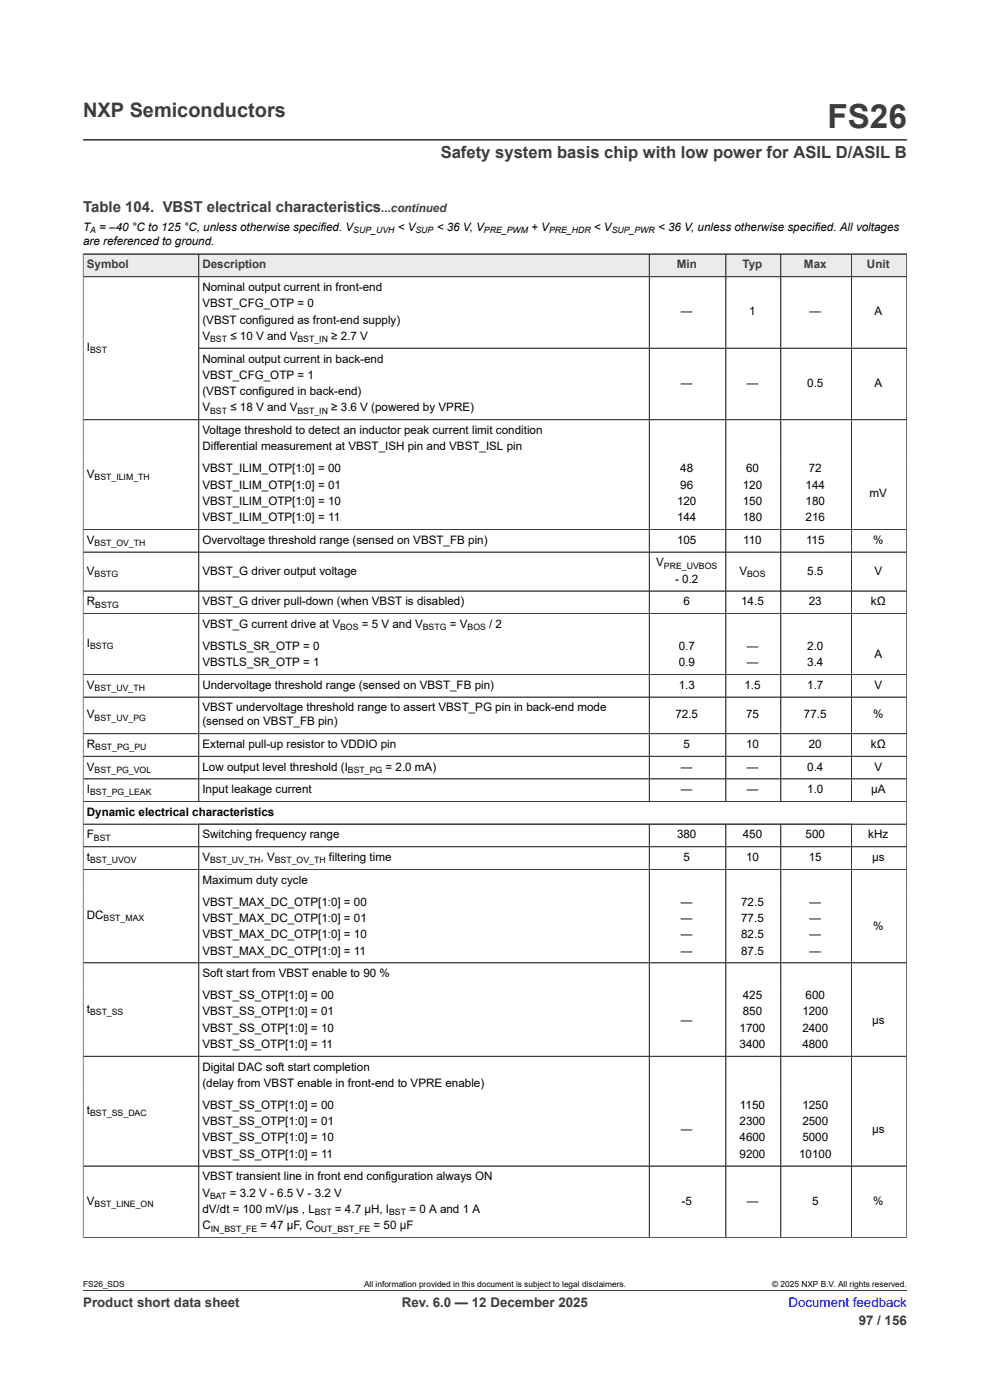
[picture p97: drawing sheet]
<svg xmlns="http://www.w3.org/2000/svg" width="210mm" height="297mm" viewBox="0 0 210 297" stroke-linecap="round" stroke-linejoin="round" font-family="sans-serif">
<defs><g id="words">
<text font-size="7.1" fill="#3c3c3c" x="175.5" y="27.2">FS26</text>
<text font-size="4.2" fill="#3c3c3c" x="17.6" y="24.8">NXP Semiconductors</text>
<text font-size="3.5" fill="#3c3c3c" x="93.5" y="33.5">Safety system basis chip with low power for ASIL D/ASIL B</text>
<text font-size="3.2" fill="#3c3c3c" x="17.6" y="45.1">Table 104. VBST electrical characteristics</text>
<g font-size="2.8" fill="#3c3c3c">
<text x="17.6" y="277.3">Product short data sheet</text>
<text x="85.3" y="277.3">Rev. 6.0 — 12 December 2025</text>
<text x="182.2" y="281">97 / 156</text>
</g>
<text font-size="2.8" fill="#00f" x="167.3" y="277.3">Document feedback</text>
<g font-size="2.5" fill="#3c3c3c">
<text x="80.9" y="45.1">...continued</text>
<text x="18.4" y="56.9">Symbol</text>
<text x="42.9" y="56.9">Description</text>
<text x="143.6" y="56.9">Min</text>
<text x="157.5" y="56.9">Typ</text>
<text x="170.5" y="56.9">Max</text>
<text x="183.9" y="56.9">Unit</text>
</g>
<g font-size="2.5">
<text x="17.6" y="49">T = –40 °C to 125 °C, unless otherwise specified. V</text>
<text x="17.6" y="51.9">are referenced to ground.</text>
<text x="84.4" y="49">&lt; V</text>
<text x="92.6" y="49">&lt; 36 V, V</text>
<text x="112.7" y="49">+ V</text>
<text x="126" y="49">&lt; V</text>
<text x="139.6" y="49">&lt; 36 V, unless otherwise specified. All voltages</text>
<text x="42.9" y="61.7">Nominal output current in front-end</text>
<text x="42.9" y="65.2">VBST_CFG_OTP = 0</text>
<text x="42.9" y="68.7">(VBST configured as front-end supply)</text>
<text x="144.4" y="66.9">—</text>
<text x="158.9" y="66.9">1</text>
<text x="171.7" y="66.9">—</text>
<text x="185.5" y="66.9">A</text>
<text x="18.4" y="74.5">I</text>
<text x="42.9" y="72.1">V</text>
<text x="42.9" y="76.9">Nominal output current in back-end</text>
<text x="48.9" y="72.1">≤ 10 V and V</text>
<text x="70.3" y="72.1">≥ 2.7 V</text>
<text x="42.9" y="80.4">VBST_CFG_OTP = 1</text>
<text x="42.9" y="83.8">(VBST configured in back-end)</text>
<text x="144.4" y="82.1">—</text>
<text x="158.4" y="82.1">—</text>
<text x="171.2" y="82.1">0.5</text>
<text x="185.5" y="82.1">A</text>
<text x="42.9" y="87.3">V</text>
<text x="48.9" y="87.3">≤ 18 V and V</text>
<text x="70.3" y="87.3">≥ 3.6 V (powered by VPRE)</text>
<text x="42.9" y="92.1">Voltage threshold to detect an inductor peak current limit condition</text>
<text x="42.9" y="95.5">Differential measurement at VBST_ISH pin and VBST_ISL pin</text>
<text x="18.4" y="101.3">V</text>
<text x="42.9" y="100.2">VBST_ILIM_OTP[1:0] = 00</text>
<text x="144.3" y="100.2">48</text>
<text x="158.2" y="100.2">60</text>
<text x="171.6" y="100.2">72</text>
<text x="42.9" y="103.7">VBST_ILIM_OTP[1:0] = 01</text>
<text x="42.9" y="107.1">VBST_ILIM_OTP[1:0] = 10</text>
<text x="143.6" y="107.1">120</text>
<text x="144.3" y="103.7">96</text>
<text x="157.6" y="103.7">120</text>
<text x="157.6" y="107.1">150</text>
<text x="170.9" y="103.7">144</text>
<text x="170.9" y="107.1">180</text>
<text x="184.4" y="105.4">mV</text>
<text x="42.9" y="110.6">VBST_ILIM_OTP[1:0] = 11</text>
<text x="143.6" y="110.6">144</text>
<text x="157.6" y="110.6">180</text>
<text x="170.9" y="110.6">216</text>
<text x="18.4" y="115.4">V</text>
<text x="42.9" y="115.4">Overvoltage threshold range (sensed on VBST_FB pin)</text>
<text x="143.6" y="115.4">105</text>
<text x="157.7" y="115.4">110</text>
<text x="171" y="115.4">115</text>
<text x="185.2" y="115.4">%</text>
<text x="18.4" y="121.9">V</text>
<text x="42.9" y="121.9">VBST_G driver output voltage</text>
<text x="139.2" y="120.2">V</text>
<text x="143.2" y="123.6">- 0.2</text>
<text x="156.8" y="121.9">V</text>
<text x="171.2" y="121.9">5.5</text>
<text x="185.5" y="121.9">V</text>
<text x="18.4" y="128.4">R</text>
<text x="42.9" y="128.4">VBST_G driver pull-down (when VBST is disabled)</text>
<text x="145" y="128.4">6</text>
<text x="157.2" y="128.4">14.5</text>
<text x="171.6" y="128.4">23</text>
<text x="184.7" y="128.4">kΩ</text>
<text x="18.4" y="137.3">I</text>
<text x="42.9" y="133.2">VBST_G current drive at V</text>
<text x="42.9" y="137.9">VBSTLS_SR_OTP = 0</text>
<text x="76.7" y="133.2">= 5 V and V</text>
<text x="95.4" y="133.2">= V</text>
<text x="103.8" y="133.2">/ 2</text>
<text x="144" y="137.9">0.7</text>
<text x="158.4" y="137.9">—</text>
<text x="171.2" y="137.9">2.0</text>
<text x="42.9" y="141.3">VBSTLS_SR_OTP = 1</text>
<text x="144" y="141.3">0.9</text>
<text x="158.4" y="141.3">—</text>
<text x="171.2" y="141.3">3.4</text>
<text x="185.5" y="139.6">A</text>
<text x="18.4" y="146.1">V</text>
<text x="42.9" y="146.1">Undervoltage threshold range (sensed on VBST_FB pin)</text>
<text x="144" y="146.1">1.3</text>
<text x="157.9" y="146.1">1.5</text>
<text x="171.2" y="146.1">1.7</text>
<text x="185.5" y="146.1">V</text>
<text x="18.4" y="152.4">V</text>
<text x="42.9" y="150.9">VBST undervoltage threshold range to assert VBST_PG pin in back-end mode</text>
<text x="42.9" y="153.9">(sensed on VBST_FB pin)</text>
<text x="143.3" y="152.4">72.5</text>
<text x="158.2" y="152.4">75</text>
<text x="170.5" y="152.4">77.5</text>
<text x="185.2" y="152.4">%</text>
<text x="18.4" y="158.7">R</text>
<text x="42.9" y="158.7">External pull-up resistor to VDDIO pin</text>
<text x="145" y="158.7">5</text>
<text x="158.2" y="158.7">10</text>
<text x="171.6" y="158.7">20</text>
<text x="184.7" y="158.7">kΩ</text>
<text x="18.4" y="163.5">V</text>
<text x="42.9" y="163.5">Low output level threshold (I</text>
<text x="81.8" y="163.5">= 2.0 mA)</text>
<text x="144.4" y="163.5">—</text>
<text x="158.4" y="163.5">—</text>
<text x="171.2" y="163.5">0.4</text>
<text x="185.5" y="163.5">V</text>
<text x="18.4" y="168.3">I</text>
<text x="18.4" y="173.1">Dynamic electrical characteristics</text>
<text x="42.9" y="168.3">Input leakage current</text>
<text x="144.4" y="168.3">—</text>
<text x="158.4" y="168.3">—</text>
<text x="171.2" y="168.3">1.0</text>
<text x="184.8" y="168.3">µA</text>
<text x="18.4" y="177.9">F</text>
<text x="42.9" y="177.9">Switching frequency range</text>
<text x="143.6" y="177.9">380</text>
<text x="157.6" y="177.9">450</text>
<text x="170.9" y="177.9">500</text>
<text x="184.2" y="177.9">kHz</text>
<text x="18.4" y="182.7">t</text>
<text x="42.9" y="182.7">V</text>
<text x="55.3" y="182.7">, V</text>
<text x="69.8" y="182.7">filtering time</text>
<text x="145" y="182.7">5</text>
<text x="158.2" y="182.7">10</text>
<text x="171.6" y="182.7">15</text>
<text x="185" y="182.7">µs</text>
<text x="42.9" y="187.5">Maximum duty cycle</text>
<text x="18.4" y="195">DC</text>
<text x="42.9" y="192.1">VBST_MAX_DC_OTP[1:0] = 00</text>
<text x="42.9" y="195.6">VBST_MAX_DC_OTP[1:0] = 01</text>
<text x="144.4" y="192.1">—</text>
<text x="144.4" y="195.6">—</text>
<text x="157.2" y="192.1">72.5</text>
<text x="157.2" y="195.6">77.5</text>
<text x="171.7" y="192.1">—</text>
<text x="171.7" y="195.6">—</text>
<text x="185.2" y="197.3">%</text>
<text x="42.9" y="199">VBST_MAX_DC_OTP[1:0] = 10</text>
<text x="42.9" y="202.5">VBST_MAX_DC_OTP[1:0] = 11</text>
<text x="144.4" y="199">—</text>
<text x="144.4" y="202.5">—</text>
<text x="157.2" y="199">82.5</text>
<text x="157.2" y="202.5">87.5</text>
<text x="171.7" y="199">—</text>
<text x="171.7" y="202.5">—</text>
<text x="42.9" y="207.3">Soft start from VBST enable to 90 %</text>
<text x="18.4" y="214.8">t</text>
<text x="42.9" y="212">VBST_SS_OTP[1:0] = 00</text>
<text x="42.9" y="215.4">VBST_SS_OTP[1:0] = 01</text>
<text x="157.6" y="212">425</text>
<text x="157.6" y="215.4">850</text>
<text x="170.2" y="215.4">1200</text>
<text x="170.9" y="212">600</text>
<text x="42.9" y="218.9">VBST_SS_OTP[1:0] = 10</text>
<text x="144.4" y="217.1">—</text>
<text x="156.9" y="218.9">1700</text>
<text x="170.2" y="218.9">2400</text>
<text x="185" y="217.1">µs</text>
<text x="42.9" y="222.3">VBST_SS_OTP[1:0] = 11</text>
<text x="42.9" y="227.1">Digital DAC soft start completion</text>
<text x="156.9" y="222.3">3400</text>
<text x="170.2" y="222.3">4800</text>
<text x="42.9" y="230.6">(delay from VBST enable in front-end to VPRE enable)</text>
<text x="18.4" y="236.4">t</text>
<text x="42.9" y="235.2">VBST_SS_OTP[1:0] = 00</text>
<text x="42.9" y="238.7">VBST_SS_OTP[1:0] = 01</text>
<text x="156.9" y="238.7">2300</text>
<text x="157" y="235.2">1150</text>
<text x="170.2" y="235.2">1250</text>
<text x="170.2" y="238.7">2500</text>
<text x="42.9" y="242.2">VBST_SS_OTP[1:0] = 10</text>
<text x="42.9" y="245.6">VBST_SS_OTP[1:0] = 11</text>
<text x="144.4" y="240.4">—</text>
<text x="156.9" y="242.2">4600</text>
<text x="156.9" y="245.6">9200</text>
<text x="169.5" y="245.6">10100</text>
<text x="170.2" y="242.2">5000</text>
<text x="185" y="240.4">µs</text>
<text x="42.9" y="250.4">VBST transient line in front end configuration always ON</text>
<text x="18.4" y="255.6">V</text>
<text x="42.9" y="253.9">V</text>
<text x="42.9" y="257.3">dV/dt = 100 mV/μs , L</text>
<text x="48.7" y="253.9">= 3.2 V - 6.5 V - 3.2 V</text>
<text x="71.1" y="257.3">= 4.7 μH, I</text>
<text x="86.8" y="257.3">= 0 A and 1 A</text>
<text x="144.6" y="255.6">-5</text>
<text x="158.4" y="255.6">—</text>
<text x="172.3" y="255.6">5</text>
<text x="185.2" y="255.6">%</text>
<text x="42.9" y="260.8">C</text>
<text x="55.3" y="260.8">= 47 µF, C</text>
<text x="79.2" y="260.8">= 50 μF</text>
</g>
<g font-size="1.9">
<text x="19.1" y="49.5">A</text>
<text x="74.9" y="49.5">SUP_UVH</text>
<text x="88.1" y="49.5">SUP</text>
<text x="102.7" y="49.5">PRE_PWM</text>
<text x="116.5" y="49.5">PRE_HDR</text>
<text x="129.8" y="49.5">SUP_PWR</text>
<text x="19.1" y="75">BST</text>
<text x="44.6" y="72.6">BST</text>
<text x="63.1" y="72.6">BST_IN</text>
<text x="44.6" y="87.8">BST</text>
<text x="63.1" y="87.8">BST_IN</text>
<text x="20.1" y="101.8">BST_ILIM_TH</text>
<text x="20.1" y="115.8">BST_OV_TH</text>
<text x="20.1" y="122.4">BSTG</text>
<text x="140.8" y="120.6">PRE_UVBOS</text>
<text x="158.5" y="122.4">BOS</text>
<text x="20.2" y="128.9">BSTG</text>
<text x="19.1" y="137.7">BSTG</text>
<text x="72.1" y="133.7">BOS</text>
<text x="89.7" y="133.7">BSTG</text>
<text x="99.2" y="133.7">BOS</text>
<text x="20.1" y="146.6">BST_UV_TH</text>
<text x="20.1" y="152.9">BST_UV_PG</text>
<text x="20.2" y="159.2">BST_PG_PU</text>
<text x="20.1" y="164">BST_PG_VOL</text>
<text x="73.8" y="164">BST_PG</text>
<text x="19.1" y="168.8">BST_PG_LEAK</text>
<text x="19.9" y="178.4">BST</text>
<text x="19.1" y="183.2">BST_UVOV</text>
<text x="44.6" y="183.2">BST_UV_TH</text>
<text x="58.3" y="183.2">BST_OV_TH</text>
<text x="22" y="195.5">BST_MAX</text>
<text x="19.1" y="215.3">BST_SS</text>
<text x="19.1" y="236.8">BST_SS_DAC</text>
<text x="20.1" y="256.1">BST_LINE_ON</text>
<text x="44.6" y="254.3">BAT</text>
<text x="66.8" y="257.8">BST</text>
<text x="82.6" y="257.8">BST</text>
<text x="44.7" y="261.3">IN_BST_FE</text>
<text x="66.6" y="261.3">OUT_BST_FE</text>
</g>
<g font-size="1.8">
<text x="17.6" y="273.1">FS26_SDS</text>
<text x="77.2" y="273.1">All information provided in this document is subject to legal disclaimers.</text>
<text x="163.8" y="273.1">© 2025 NXP B.V. All rights reserved.</text>
</g>
</g></defs>
<path d="M17.6 29.7h174.8M17.6 53.9h174.7" fill="none" stroke="#3c3c3c" stroke-width=".21"/>
<path d="M17.7 54h24.4v4.6h-24.4z" fill="#ebebeb"/>
<path d="M17.6 53.9h24.6v4.8h-24.6z" fill="none" stroke="#3c3c3c" stroke-width=".21"/>
<path d="M42.2 54h95.5v4.6h-95.5z" fill="#ebebeb"/>
<path d="M42.2 53.9h95.5v4.8h-95.5z" fill="none" stroke="#3c3c3c" stroke-width=".21"/>
<path d="M137.8 54h16.1v4.6h-16.1z" fill="#ebebeb"/>
<path d="M137.7 53.9h16.3v4.8h-16.3z" fill="none" stroke="#3c3c3c" stroke-width=".21"/>
<path d="M154 54h11.6v4.6h-11.6z" fill="#ebebeb"/>
<path d="M154 53.9h11.6v4.8h-11.6z" fill="none" stroke="#3c3c3c" stroke-width=".21"/>
<path d="M165.7 54h14.8v4.6h-14.8z" fill="#ebebeb"/>
<path d="M165.6 53.9h15v4.8h-15z" fill="none" stroke="#3c3c3c" stroke-width=".21"/>
<path d="M180.7 54h11.6v4.6h-11.6z" fill="#ebebeb"/>
<g fill="none" stroke="#3c3c3c" stroke-width=".21">
<path d="M17.6 54v208.6M17.6 53.9h174.7v208.7M42.2 54v116M137.7 54v116M154 54v116M165.6 54v116M180.6 53.9v116.1M192.3 58.7h-174.7M42.2 73.9h150.1M17.6 89h174.7M17.6 112.3h174.7M17.6 117.1h174.7"/>
<path d="M17.6 130.2h174.7M192.3 125.4h-174.7M17.6 143.1h174.7M17.6 155.6h174.7M192.3 147.9h-174.7M17.6 170h174.7M17.6 174.8h174.7M42.2 174.8v87.7M137.7 174.8v87.7M154 174.8v87.7M165.6 174.8v87.7M180.6 174.8v87.7"/>
<path d="M192.3 160.4h-174.7M192.3 165.2h-174.7M192.3 179.6h-174.7M192.3 184.4h-174.7M17.6 204.3h174.7M17.6 224.1h174.7M17.6 247.4h174.7M17.6 262.5h174.8M17.6 273.8h174.8"/>
</g>
<use href="#words"/>
</svg>
